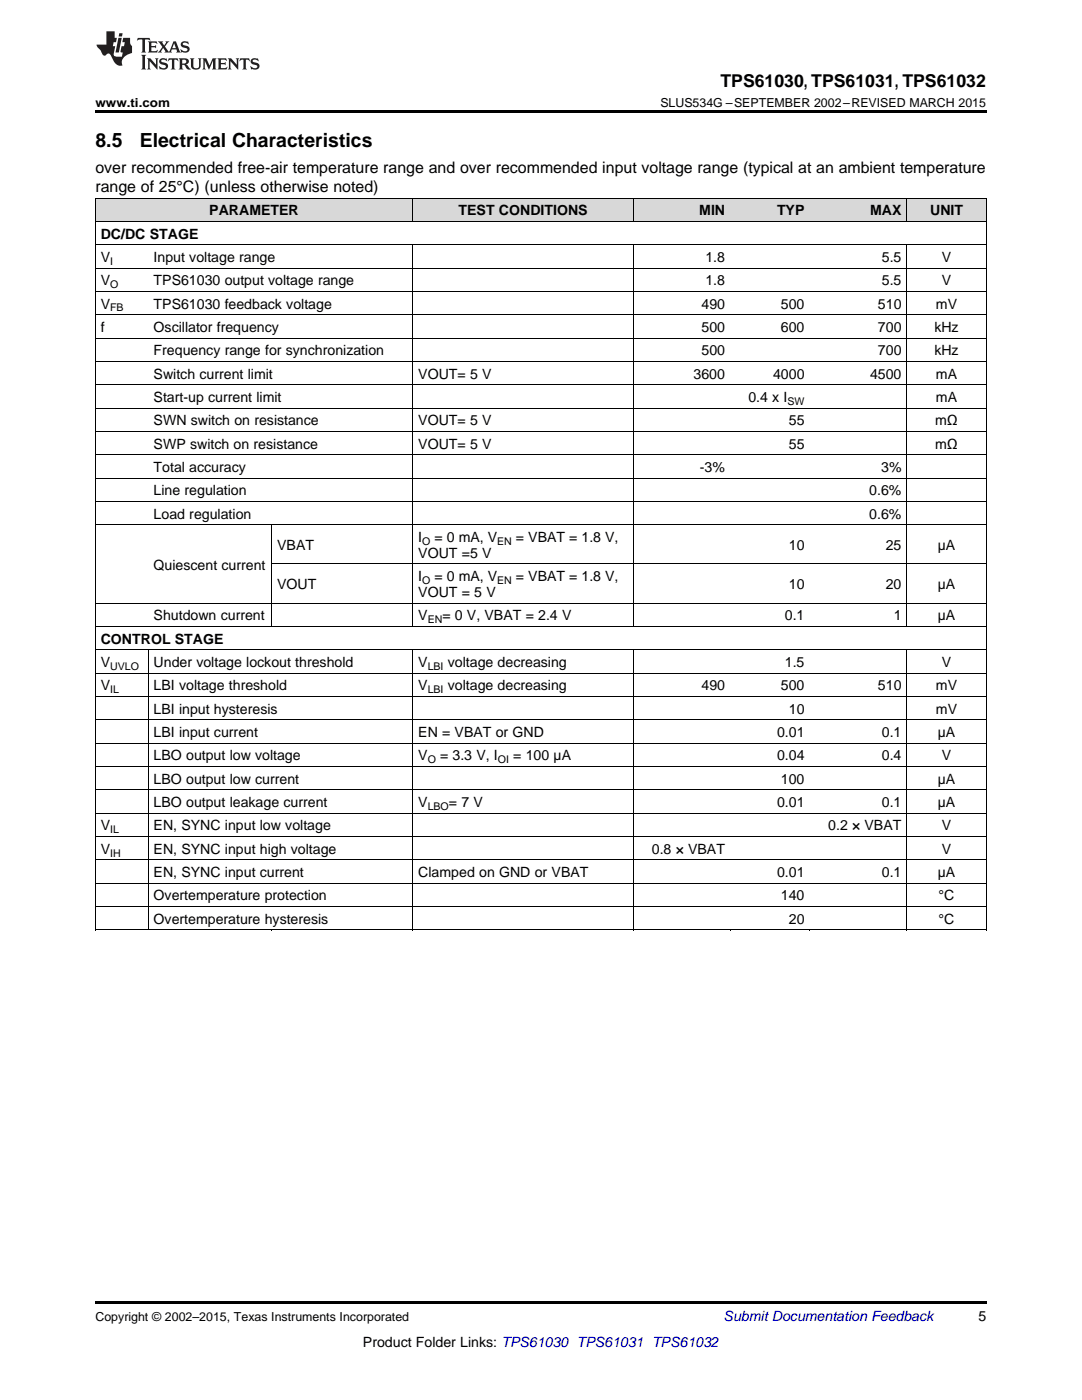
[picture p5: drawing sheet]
<svg xmlns="http://www.w3.org/2000/svg" width="216mm" height="279mm" viewBox="0 0 216 279" stroke-linecap="round" stroke-linejoin="round" font-family="sans-serif">
<defs><g id="words">
<g font-size="3.9">
<text x="19" y="29.3">8.5</text>
<text x="27.9" y="29.3">Electrical Characteristics</text>
</g>
<text font-size="3.5" x="143.8" y="17.3">TPS61030, TPS61031, TPS61032</text>
<g font-size="3.2">
<text x="19" y="34.4">over recommended free-air temperature range and over recommended input voltage range (typical at an ambient temperature</text>
<text x="19" y="38.3">range of 25°C) (unless otherwise noted)</text>
</g>
<g font-size="2.8">
<text x="20.1" y="47.6">DC/DC STAGE</text>
<text x="41.8" y="43">PARAMETER</text>
<text x="91.5" y="43">TEST CONDITIONS</text>
<text x="139.5" y="43">MIN</text>
<text x="155" y="43">TYP</text>
<text x="173.6" y="43">MAX</text>
<text x="185.6" y="43">UNIT</text>
<text x="20.1" y="52.3">V</text>
<text x="30.7" y="52.3">Input voltage range</text>
<text x="140.8" y="52.3">1.8</text>
<text x="176" y="52.3">5.5</text>
<text x="187.9" y="52.3">V</text>
<text x="20.1" y="56.9">V</text>
<text x="30.7" y="56.9">TPS61030 output voltage range</text>
<text x="140.8" y="56.9">1.8</text>
<text x="176" y="56.9">5.5</text>
<text x="187.9" y="56.9">V</text>
<text x="20.1" y="61.6">V</text>
<text x="30.7" y="61.6">TPS61030 feedback voltage</text>
<text x="140" y="61.6">490</text>
<text x="155.8" y="61.6">500</text>
<text x="175.2" y="61.6">510</text>
<text x="186.8" y="61.6">mV</text>
<text x="20.1" y="66.3">f</text>
<text x="30.7" y="66.3">Oscillator frequency</text>
<text x="30.7" y="70.9">Frequency range for synchronization</text>
<text x="140" y="66.3">500</text>
<text x="140" y="70.9">500</text>
<text x="155.8" y="66.3">600</text>
<text x="175.2" y="66.3">700</text>
<text x="175.2" y="70.9">700</text>
<text x="186.4" y="66.3">kHz</text>
<text x="186.4" y="70.9">kHz</text>
<text x="30.7" y="75.6">Switch current limit</text>
<text x="83.5" y="75.6">VOUT= 5 V</text>
<text x="138.4" y="75.6">3600</text>
<text x="154.3" y="75.6">4000</text>
<text x="173.6" y="75.6">4500</text>
<text x="186.8" y="75.6">mA</text>
<text x="30.7" y="80.2">Start-up current limit</text>
<text x="149.3" y="80.2">0.4 x I</text>
<text x="186.8" y="80.2">mA</text>
<text x="30.7" y="84.9">SWN switch on resistance</text>
<text x="30.7" y="89.5">SWP switch on resistance</text>
<text x="83.5" y="84.9">VOUT= 5 V</text>
<text x="83.5" y="89.5">VOUT= 5 V</text>
<text x="157.4" y="84.9">55</text>
<text x="157.4" y="89.5">55</text>
<text x="186.6" y="84.9">mΩ</text>
<text x="186.6" y="89.5">mΩ</text>
<text x="30.7" y="94.2">Total accuracy</text>
<text x="139.7" y="94.2">-3%</text>
<text x="175.8" y="94.2">3%</text>
<text x="30.7" y="98.8">Line regulation</text>
<text x="173.5" y="98.8">0.6%</text>
<text x="30.7" y="103.5">Load regulation</text>
<text x="173.5" y="103.5">0.6%</text>
<text x="30.7" y="113.7">Quiescent current</text>
<text x="55.3" y="109.7">VBAT</text>
<text x="83.5" y="108.2">I</text>
<text x="83.5" y="111.3">VOUT =5 V</text>
<text x="86.7" y="108.2">= 0 mA, V</text>
<text x="103" y="108.2">= VBAT = 1.8 V,</text>
<text x="157.4" y="109.7">10</text>
<text x="176.7" y="109.7">25</text>
<text x="187.1" y="109.7">µA</text>
<text x="55.3" y="117.6">VOUT</text>
<text x="83.5" y="116">I</text>
<text x="83.5" y="119.2">VOUT = 5 V</text>
<text x="86.7" y="116">= 0 mA, V</text>
<text x="103" y="116">= VBAT = 1.8 V,</text>
<text x="157.4" y="117.6">10</text>
<text x="176.7" y="117.6">20</text>
<text x="187.1" y="117.6">µA</text>
<text x="30.7" y="123.8">Shutdown current</text>
<text x="83.5" y="123.8">V</text>
<text x="88.3" y="123.8">= 0 V, VBAT = 2.4 V</text>
<text x="156.6" y="123.8">0.1</text>
<text x="178.3" y="123.8">1</text>
<text x="187.1" y="123.8">µA</text>
<text x="20.1" y="128.5">CONTROL STAGE</text>
<text x="20.1" y="133.1">V</text>
<text x="20.1" y="137.8">V</text>
<text x="30.7" y="133.1">Under voltage lockout threshold</text>
<text x="30.7" y="137.8">LBI voltage threshold</text>
<text x="83.5" y="133.1">V</text>
<text x="83.5" y="137.8">V</text>
<text x="89.4" y="133.1">voltage decreasing</text>
<text x="89.4" y="137.8">voltage decreasing</text>
<text x="140" y="137.8">490</text>
<text x="155.8" y="137.8">500</text>
<text x="156.6" y="133.1">1.5</text>
<text x="175.2" y="137.8">510</text>
<text x="186.8" y="137.8">mV</text>
<text x="187.9" y="133.1">V</text>
<text x="30.7" y="142.5">LBI input hysteresis</text>
<text x="157.4" y="142.5">10</text>
<text x="186.8" y="142.5">mV</text>
<text x="30.7" y="147.1">LBI input current</text>
<text x="83.5" y="147.1">EN = VBAT or GND</text>
<text x="155" y="147.1">0.01</text>
<text x="176" y="147.1">0.1</text>
<text x="187.1" y="147.1">µA</text>
<text x="30.7" y="151.8">LBO output low voltage</text>
<text x="83.5" y="151.8">V</text>
<text x="87.8" y="151.8">= 3.3 V, I</text>
<text x="102.4" y="151.8">= 100 µA</text>
<text x="155" y="151.8">0.04</text>
<text x="176" y="151.8">0.4</text>
<text x="187.9" y="151.8">V</text>
<text x="30.7" y="156.4">LBO output low current</text>
<text x="30.7" y="161.1">LBO output leakage current</text>
<text x="83.5" y="161.1">V</text>
<text x="89.6" y="161.1">= 7 V</text>
<text x="155" y="161.1">0.01</text>
<text x="155.8" y="156.4">100</text>
<text x="176" y="161.1">0.1</text>
<text x="187.1" y="156.4">µA</text>
<text x="187.1" y="161.1">µA</text>
<text x="20.1" y="165.7">V</text>
<text x="30.7" y="165.7">EN, SYNC input low voltage</text>
<text x="165.3" y="165.7">0.2 × VBAT</text>
<text x="187.9" y="165.7">V</text>
<text x="20.1" y="170.4">V</text>
<text x="30.7" y="170.4">EN, SYNC input high voltage</text>
<text x="130.1" y="170.4">0.8 × VBAT</text>
<text x="187.9" y="170.4">V</text>
<text x="30.7" y="175">EN, SYNC input current</text>
<text x="30.7" y="179.7">Overtemperature protection</text>
<text x="83.5" y="175">Clamped on GND or VBAT</text>
<text x="155" y="175">0.01</text>
<text x="155.8" y="179.7">140</text>
<text x="176" y="175">0.1</text>
<text x="187.1" y="175">µA</text>
<text x="187.3" y="179.7">°C</text>
<text x="30.7" y="184.4">Overtemperature hysteresis</text>
<text x="157.4" y="184.4">20</text>
<text x="187.3" y="184.4">°C</text>
<text x="195.3" y="263.6">5</text>
<text x="72.4" y="268.9">Product Folder Links: TPS61030 TPS61031 TPS61032</text>
</g>
<text font-size="2.8" fill="#0000c8" x="144.4" y="263.6">Submit Documentation Feedback</text>
<g font-size="2.5">
<text x="19" y="21.4">www.ti.com</text>
<text x="131.8" y="21.4">SLUS534G –SEPTEMBER 2002–REVISED MARCH 2015</text>
<text x="19" y="263.6">Copyright © 2002–2015, Texas Instruments Incorporated</text>
</g>
<g font-size="2.1">
<text x="22" y="52.8">I</text>
<text x="22" y="57.5">O</text>
<text x="22" y="62.2">FB</text>
<text x="157.1" y="80.8">SW</text>
<text x="84.2" y="108.7">O</text>
<text x="99.2" y="108.7">EN</text>
<text x="84.2" y="116.6">O</text>
<text x="99.2" y="116.6">EN</text>
<text x="85.3" y="124.4">EN</text>
<text x="22" y="133.7">UVLO</text>
<text x="85.3" y="133.7">LBI</text>
<text x="22" y="138.4">IL</text>
<text x="85.3" y="138.4">LBI</text>
<text x="85.3" y="152.3">O</text>
<text x="99.3" y="152.3">OI</text>
<text x="85.3" y="161.6">LBO</text>
<text x="22" y="166.3">IL</text>
<text x="22" y="171">IH</text>
</g>
</g></defs>
<g fill="#d8d8d8">
<path d="M19 39.6h10.6v4.6h-10.6z"/>
<path d="M29.6 39.6h24.7v4.6h-24.7z"/>
<path d="M54.3 39.6h28.1v4.6h-28.1z"/>
<path d="M82.4 39.6h44v4.6h-44z"/>
<path d="M126.4 39.6h19.4v4.6h-19.4z"/>
<path d="M145.8 39.6h15.8v4.6h-15.8z"/>
<path d="M161.6 39.6h19.4v4.6h-19.4z"/>
<path d="M181 39.6h15.8v4.6h-15.8z"/>
</g>
<path d="M19 22h177.8v.5h-177.8zM19 185.6h.2zM54.2 185.6h.1zM82.3 185.6h.1zM126.3 185.6h.1zM145.7 185.6h.1zM161.5 185.6h.1zM180.9 185.6h.1zM196.7 185.6h.1zM19 259.7h177.8v.5h-177.8z" fill="#000"/>
<g fill="none" stroke="#000" stroke-width=".2">
<path d="M19 39.5h177.8M19.1 39.5v146.1M82.4 39.5v4.7M126.3 39.5v4.7M180.9 39.5v4.7M196.8 39.5v146.1M19 58.2h177.8M19 53.5h177.8M19 48.8h177.8M19 44.2h177.8M82.4 48.9v76.2M126.3 48.9v76.2"/>
<path d="M180.9 48.9v76.2M19 76.8h177.8M19 72.1h177.8M19 67.5h177.8M19 62.8h177.8M19 95.4h177.8M19 90.8h177.8M19 86.1h177.8M19 81.4h177.8M19 104.7h177.8M19 100.1h177.8M54.2 104.7v20.4"/>
<path d="M54.3 112.6h142.5M19 139h177.8M19 134.4h177.8M19 129.7h177.8M19 125h177.8M19 120.4h177.8M29.5 129.7v55.9M82.4 129.7v55.9M126.3 129.7v55.9M180.9 129.7v55.9M19 157.6h177.8M19 153h177.8"/>
<path d="M19 148.3h177.8M19 143.7h177.8M19 176.3h177.8M19 171.6h177.8M19 167h177.8M19 162.3h177.8M19 185.6h177.8M19 180.9h177.8"/>
</g>
<g fill="#231f20">
<path d="M27.5 7.6l-.1 .5 .4-.2h.6v.1v2.1l-.2 .4h1l-.3-.4v-2.1l.1-.1h.5l.5 .2-.2-.5zM29.5 8.3l.2 .3v1.5l-.2 .4h1.8l.2-.6a1.04 1.04 0 0 1-1.3 .2v-.7h.6l.3 .2v-.6l-.3 .2h-.6v-.6l.8-.1 .4 .3-.2-.5zM31.5 8.3l.9 1.1-.9 1.1h.8l-.2-.2 .5-.7 .4 .7-.2 .2h1.5l-.1-.2 .1-.4h.9l.1 .4-.2 .2h1l-.3-.3-.7-1.9h-.5l-.9 2-.8-1 .9-1h-.8l.1 .3-.3 .5-.4-.6 .2-.2zM34.7 8.6l.4 1h-.7zM36.3 8.4a.63 .63 0 0 0-.2 .7 .63 .63 0 0 0 .6 .4l.6 .2 .1 .2a.75 .75 0 0 1-.7 .4 .75 .75 0 0 1-.6-.5l.1 .7 .1-.1a1.11 1.11 0 0 0 1.5-.6 1.13 1.13 0 0 0-1.2-.8l-.1-.4a1.04 1.04 0 0 1 1.2 .2l-.2-.5-.1 .1-.5-.2zM28.2 10.9l.2 .4v2.2l-.2 .4h1l-.3-.4v-2.2l.3-.4zM29.3 11.6l.3 .4v1.5l-.3 .4h.8l-.2-.4v-1.3l1.5 1.7v-1.9l.2-.4h-.7l.2 .4v.9l-1.1-1.3zM32 11.8a.62 .62 0 0 0-.2 .7 .62 .62 0 0 0 .6 .4l.6 .1 .1 .3a.76 .76 0 0 1-.7 .3 .76 .76 0 0 1-.6-.4l.1 .7 .1-.1a1.11 1.11 0 0 0 1.5-.6 1.13 1.13 0 0 0-1.2-.8l-.1-.4a1.04 1.04 0 0 1 1.2 .2l-.2-.6-.1 .1-.5-.1zM33.7 11.6l-.2 .6a.61 .61 0 0 1 .8-.3v1.6l-.2 .4h.9l-.2-.4v-1.6a.63 .63 0 0 1 .8 .3l-.2-.6zM35.6 11.6l.3 .4v1.5l-.3 .4h1l-.2-.2v-.8l.5 .2a.76 .76 0 0 0 1.2 .7l-1-1a.58 .58 0 0 0 .6-.5 .58 .58 0 0 0-.5-.6zM36.4 11.9h.1a.45 .45 0 0 1 .5 .1 .45 .45 0 0 1 .1 .5l-.7 .2zM37.9 11.6l.2 .2a2.17 2.17 0 0 0 .3 1.9 .99 .99 0 0 0 1.6-.6v-1.1l.2-.4h-.7l.2 .2a1.92 1.92 0 0 1-.2 1.8 .6 .6 0 0 1-.9-.5v-1.1l.2-.4zM40.4 11.6l.2 .4v1.5l-.2 .4h.7l-.2-.4v-1.4l.8 1.8 .8-1.8v1.4l-.2 .4h.9l-.2-.4v-1.5l.2-.4h-.8l-.6 1.5-.6-1.5zM43.4 11.6l.2 .4v1.5l-.2 .4h1.8l.2-.6a1.04 1.04 0 0 1-1.3 .1v-.6h.5l.4 .2v-.6l-.4 .2h-.5v-.7h.8l.3 .3-.1-.6zM45.5 11.6l.2 .4v1.5l-.2 .4h.7l-.2-.4v-1.3l1.5 1.7v-1.9l.2-.4h-.7l.2 .4v.9l-1.1-1.3zM47.9 11.6l-.1 .6a.61 .61 0 0 1 .8-.3v1.6l-.3 .4h1l-.3-.4 .1-1.6a.63 .63 0 0 1 .7 .3l-.1-.6zM50.2 11.8a.62 .62 0 0 0-.2 .7 .62 .62 0 0 0 .6 .4l.6 .1 .2 .3a.76 .76 0 0 1-.8 .3 .76 .76 0 0 1-.6-.4l.1 .7 .2-.1a1.11 1.11 0 0 0 1.5-.6 1.13 1.13 0 0 0-1.3-.8l-.1-.4a1.04 1.04 0 0 1 1.2 .2l-.1-.6-.2 .1-.5-.1z"/>
<path d="M21.2 6.3v2.6h-1.9l.1 .4 .7 .9a.91 .91 0 0 0 1 .8 .56 .56 0 0 1 .5-.3 .56 .56 0 0 1 .5 .3l.4 .8a1.53 1.53 0 0 0 1.9 1.2 1.54 1.54 0 0 1 1-2.1l.9-.3v-1.4a1.52 1.52 0 0 1-.3-1.6h-1.4l-.2 .8h.5l-.2 .8h-.4l-.2 1v.2l.4 .1-.2 .8a1.93 1.93 0 0 1-1.6-.3l.3-1.8h-.5l.2-.8h.4l.2-.8h-.4v-1.3zM23.6 7.6l-.6 2.9h.7l.6-2.9zM23.8 6.6l-.1 .7h.6l.2-.7z"/>
</g>
<use href="#words"/>
</svg>
